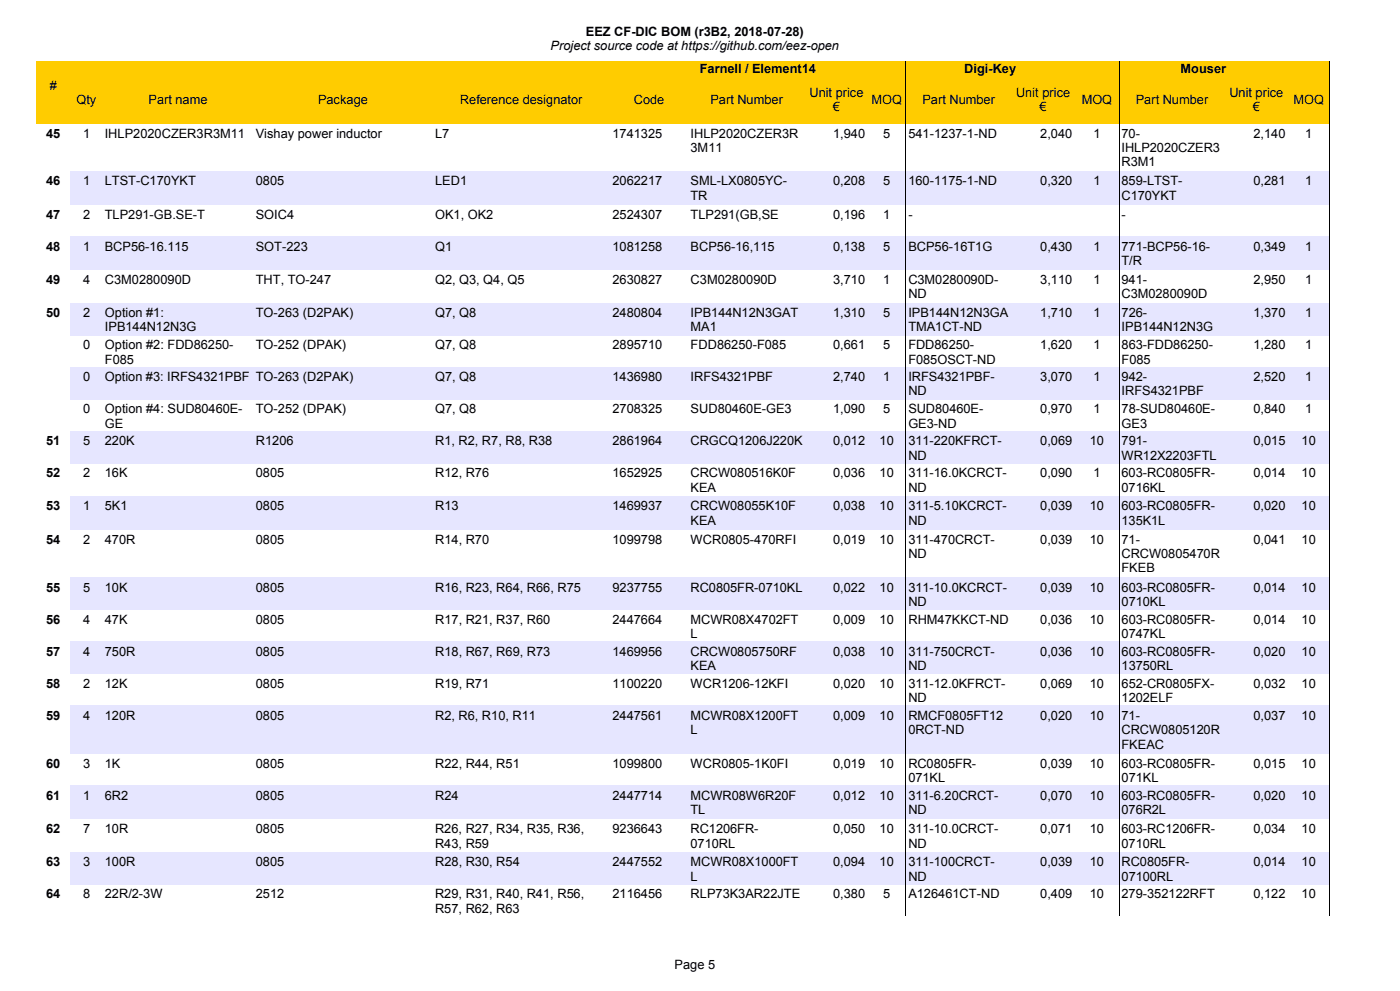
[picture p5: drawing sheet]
<svg xmlns="http://www.w3.org/2000/svg" width="297mm" height="210mm" viewBox="0 0 297 210" stroke-linecap="round" stroke-linejoin="round" font-family="sans-serif">
<defs><g id="words">
<g font-size="2.7">
<text x="116.8" y="10.6">Project source code at https://github.com/eez-open</text>
<text x="124.2" y="7.6">EEZ CF-DIC BOM (r3B2, 2018-07-28)</text>
<text x="148.4" y="15.4">Farnell / Element14</text>
<text x="204.5" y="15.4">Digi-Key</text>
<text x="250.4" y="15.4">Mouser</text>
<text x="10.5" y="19">#</text>
<text x="16.2" y="22.1">Qty</text>
<text x="31.5" y="22.1">Part name</text>
<text x="67.5" y="22.1">Package</text>
<text x="97.5" y="22.1">Reference designator</text>
<text x="134.4" y="22.1">Code</text>
<text x="150.7" y="22.1">Part Number</text>
<text x="171.7" y="20.5">Unit price</text>
<text x="176.6" y="23.6">€</text>
<text x="184.8" y="22.1">MOQ</text>
<text x="195.7" y="22.1">Part Number</text>
<text x="215.5" y="20.5">Unit price</text>
<text x="220.5" y="23.6">€</text>
<text x="229.4" y="22.1">MOQ</text>
<text x="240.9" y="22.1">Part Number</text>
<text x="260.7" y="20.5">Unit price</text>
<text x="265.7" y="23.6">€</text>
<text x="274.3" y="22.1">MOQ</text>
<text x="9.8" y="29.1">45</text>
<text x="17.6" y="29.1">1</text>
<text x="22.2" y="29.1">IHLP2020CZER3R3M11</text>
<text x="54.3" y="29.1">Vishay power inductor</text>
<text x="92.3" y="29.1">L7</text>
<text x="129.9" y="29.1">1741325</text>
<text x="146.5" y="29.1">IHLP2020CZER3R</text>
<text x="176.7" y="29.1">1,940</text>
<text x="187.3" y="29.1">5</text>
<text x="192.7" y="29.1">541-1237-1-ND</text>
<text x="220.6" y="29.1">2,040</text>
<text x="231.9" y="29.1">1</text>
<text x="237.8" y="29.1">70-</text>
<text x="265.9" y="29.1">2,140</text>
<text x="276.8" y="29.1">1</text>
<text x="146.5" y="32.2">3M11</text>
<text x="237.8" y="32.2">IHLP2020CZER3</text>
<text x="237.8" y="35.2">R3M1</text>
<text x="9.8" y="39.3">46</text>
<text x="17.6" y="39.3">1</text>
<text x="22.2" y="39.3">LTST-C170YKT</text>
<text x="54.3" y="39.3">0805</text>
<text x="92.3" y="39.3">LED1</text>
<text x="129.9" y="39.3">2062217</text>
<text x="146.5" y="39.3">SML-LX0805YC-</text>
<text x="176.7" y="39.3">0,208</text>
<text x="187.3" y="39.3">5</text>
<text x="192.7" y="39.3">160-1175-1-ND</text>
<text x="220.6" y="39.3">0,320</text>
<text x="231.9" y="39.3">1</text>
<text x="237.8" y="39.3">859-LTST-</text>
<text x="265.9" y="39.3">0,281</text>
<text x="276.8" y="39.3">1</text>
<text x="9.8" y="46.4">47</text>
<text x="17.6" y="46.4">2</text>
<text x="22.2" y="46.4">TLP291-GB.SE-T</text>
<text x="54.3" y="46.4">SOIC4</text>
<text x="92.3" y="46.4">OK1, OK2</text>
<text x="129.9" y="46.4">2524307</text>
<text x="146.5" y="46.4">TLP291(GB,SE</text>
<text x="146.5" y="42.3">TR</text>
<text x="176.7" y="46.4">0,196</text>
<text x="187.3" y="46.4">1</text>
<text x="192.7" y="46.4">-</text>
<text x="237.8" y="46.4">-</text>
<text x="237.8" y="42.3">C170YKT</text>
<text x="9.8" y="53.1">48</text>
<text x="17.6" y="53.1">1</text>
<text x="22.2" y="53.1">BCP56-16.115</text>
<text x="54.3" y="53.1">SOT-223</text>
<text x="92.3" y="53.1">Q1</text>
<text x="129.9" y="53.1">1081258</text>
<text x="146.5" y="53.1">BCP56-16,115</text>
<text x="176.7" y="53.1">0,138</text>
<text x="187.3" y="53.1">5</text>
<text x="192.7" y="53.1">BCP56-16T1G</text>
<text x="220.6" y="53.1">0,430</text>
<text x="231.9" y="53.1">1</text>
<text x="237.8" y="53.1">771-BCP56-16-</text>
<text x="265.9" y="53.1">0,349</text>
<text x="276.8" y="53.1">1</text>
<text x="237.8" y="56.2">T/R</text>
<text x="9.8" y="60.2">49</text>
<text x="17.6" y="60.2">4</text>
<text x="22.2" y="60.2">C3M0280090D</text>
<text x="54.3" y="60.2">THT, TO-247</text>
<text x="92.3" y="60.2">Q2, Q3, Q4, Q5</text>
<text x="129.9" y="60.2">2630827</text>
<text x="146.5" y="60.2">C3M0280090D</text>
<text x="176.7" y="60.2">3,710</text>
<text x="187.3" y="60.2">1</text>
<text x="192.7" y="60.2">C3M0280090D-</text>
<text x="192.7" y="63.2">ND</text>
<text x="220.6" y="60.2">3,110</text>
<text x="231.9" y="60.2">1</text>
<text x="237.8" y="60.2">941-</text>
<text x="237.8" y="63.2">C3M0280090D</text>
<text x="265.9" y="60.2">2,950</text>
<text x="276.8" y="60.2">1</text>
<text x="9.8" y="67.2">50</text>
<text x="17.6" y="67.2">2</text>
<text x="22.3" y="67.2">Option #1:</text>
<text x="22.3" y="70.2">IPB144N12N3G</text>
<text x="54.3" y="67.2">TO-263 (D2PAK)</text>
<text x="92.3" y="67.2">Q7, Q8</text>
<text x="129.9" y="67.2">2480804</text>
<text x="146.5" y="67.2">IPB144N12N3GAT</text>
<text x="146.5" y="70.2">MA1</text>
<text x="176.7" y="67.2">1,310</text>
<text x="187.3" y="67.2">5</text>
<text x="192.7" y="67.2">IPB144N12N3GA</text>
<text x="192.7" y="70.2">TMA1CT-ND</text>
<text x="220.6" y="67.2">1,710</text>
<text x="231.9" y="67.2">1</text>
<text x="237.9" y="67.2">726-</text>
<text x="237.9" y="70.2">IPB144N12N3G</text>
<text x="265.9" y="67.2">1,370</text>
<text x="276.8" y="67.2">1</text>
<text x="17.6" y="74">0</text>
<text x="22.3" y="74">Option #2: FDD86250-</text>
<text x="22.3" y="77.1">F085</text>
<text x="54.3" y="74">TO-252 (DPAK)</text>
<text x="92.3" y="74">Q7, Q8</text>
<text x="129.9" y="74">2895710</text>
<text x="146.5" y="74">FDD86250-F085</text>
<text x="176.7" y="74">0,661</text>
<text x="187.3" y="74">5</text>
<text x="192.7" y="74">FDD86250-</text>
<text x="192.7" y="77.1">F085OSCT-ND</text>
<text x="220.6" y="74">1,620</text>
<text x="231.9" y="74">1</text>
<text x="237.9" y="74">863-FDD86250-</text>
<text x="237.9" y="77.1">F085</text>
<text x="265.9" y="74">1,280</text>
<text x="276.8" y="74">1</text>
<text x="17.6" y="80.8">0</text>
<text x="22.2" y="80.8">Option #3: IRFS4321PBF TO-263 (D2PAK)</text>
<text x="92.3" y="80.8">Q7, Q8</text>
<text x="129.9" y="80.8">1436980</text>
<text x="146.5" y="80.8">IRFS4321PBF</text>
<text x="176.7" y="80.8">2,740</text>
<text x="187.3" y="80.8">1</text>
<text x="192.7" y="80.8">IRFS4321PBF-</text>
<text x="192.7" y="83.8">ND</text>
<text x="220.6" y="80.8">3,070</text>
<text x="231.9" y="80.8">1</text>
<text x="237.9" y="80.8">942-</text>
<text x="237.9" y="83.8">IRFS4321PBF</text>
<text x="265.9" y="80.8">2,520</text>
<text x="276.8" y="80.8">1</text>
<text x="17.6" y="87.6">0</text>
<text x="22.3" y="87.6">Option #4: SUD80460E-</text>
<text x="54.3" y="87.6">TO-252 (DPAK)</text>
<text x="92.3" y="87.6">Q7, Q8</text>
<text x="129.9" y="87.6">2708325</text>
<text x="146.5" y="87.6">SUD80460E-GE3</text>
<text x="176.7" y="87.6">1,090</text>
<text x="187.3" y="87.6">5</text>
<text x="192.7" y="87.6">SUD80460E-</text>
<text x="220.6" y="87.6">0,970</text>
<text x="231.9" y="87.6">1</text>
<text x="237.9" y="87.6">78-SUD80460E-</text>
<text x="265.9" y="87.6">0,840</text>
<text x="276.8" y="87.6">1</text>
<text x="9.8" y="94.4">51</text>
<text x="17.6" y="94.4">5</text>
<text x="22.2" y="94.4">220K</text>
<text x="22.3" y="90.6">GE</text>
<text x="54.3" y="94.4">R1206</text>
<text x="92.3" y="94.4">R1, R2, R7, R8, R38</text>
<text x="129.9" y="94.4">2861964</text>
<text x="146.5" y="94.4">CRGCQ1206J220K</text>
<text x="176.7" y="94.4">0,012</text>
<text x="186.5" y="94.4">10</text>
<text x="192.7" y="90.6">GE3-ND</text>
<text x="192.7" y="94.4">311-220KFRCT-</text>
<text x="220.6" y="94.4">0,069</text>
<text x="231.1" y="94.4">10</text>
<text x="237.9" y="90.6">GE3</text>
<text x="237.9" y="94.4">791-</text>
<text x="265.9" y="94.4">0,015</text>
<text x="276" y="94.4">10</text>
<text x="9.8" y="101.1">52</text>
<text x="17.6" y="101.1">2</text>
<text x="22.2" y="101.1">16K</text>
<text x="54.3" y="101.1">0805</text>
<text x="92.3" y="101.1">R12, R76</text>
<text x="129.9" y="101.1">1652925</text>
<text x="146.5" y="101.1">CRCW080516K0F</text>
<text x="176.7" y="101.1">0,036</text>
<text x="186.5" y="101.1">10</text>
<text x="192.7" y="97.4">ND</text>
<text x="192.7" y="101.1">311-16.0KCRCT-</text>
<text x="220.6" y="101.1">0,090</text>
<text x="231.9" y="101.1">1</text>
<text x="237.8" y="101.1">603-RC0805FR-</text>
<text x="237.9" y="97.4">WR12X2203FTL</text>
<text x="265.9" y="101.1">0,014</text>
<text x="276" y="101.1">10</text>
<text x="146.5" y="104.2">KEA</text>
<text x="192.7" y="104.2">ND</text>
<text x="237.8" y="104.2">0716KL</text>
<text x="9.8" y="108.2">53</text>
<text x="17.6" y="108.2">1</text>
<text x="22.2" y="108.2">5K1</text>
<text x="54.3" y="108.2">0805</text>
<text x="92.3" y="108.2">R13</text>
<text x="129.9" y="108.2">1469937</text>
<text x="146.5" y="108.2">CRCW08055K10F</text>
<text x="146.5" y="111.2">KEA</text>
<text x="176.7" y="108.2">0,038</text>
<text x="186.5" y="108.2">10</text>
<text x="192.7" y="108.2">311-5.10KCRCT-</text>
<text x="192.7" y="111.2">ND</text>
<text x="220.6" y="108.2">0,039</text>
<text x="231.1" y="108.2">10</text>
<text x="237.8" y="108.2">603-RC0805FR-</text>
<text x="237.8" y="111.2">135K1L</text>
<text x="265.9" y="108.2">0,020</text>
<text x="276" y="108.2">10</text>
<text x="9.8" y="115.2">54</text>
<text x="17.6" y="115.2">2</text>
<text x="22.2" y="115.2">470R</text>
<text x="54.3" y="115.2">0805</text>
<text x="92.3" y="115.2">R14, R70</text>
<text x="129.9" y="115.2">1099798</text>
<text x="146.5" y="115.2">WCR0805-470RFI</text>
<text x="176.7" y="115.2">0,019</text>
<text x="186.5" y="115.2">10</text>
<text x="192.7" y="115.2">311-470CRCT-</text>
<text x="192.7" y="118.3">ND</text>
<text x="220.6" y="115.2">0,039</text>
<text x="231.1" y="115.2">10</text>
<text x="237.8" y="115.2">71-</text>
<text x="237.8" y="118.3">CRCW0805470R</text>
<text x="265.9" y="115.2">0,041</text>
<text x="276" y="115.2">10</text>
<text x="9.8" y="125.4">55</text>
<text x="17.6" y="125.4">5</text>
<text x="22.2" y="125.4">10K</text>
<text x="54.3" y="125.4">0805</text>
<text x="92.3" y="125.4">R16, R23, R64, R66, R75</text>
<text x="129.9" y="125.4">9237755</text>
<text x="146.5" y="125.4">RC0805FR-0710KL</text>
<text x="176.7" y="125.4">0,022</text>
<text x="186.5" y="125.4">10</text>
<text x="192.7" y="125.4">311-10.0KCRCT-</text>
<text x="220.6" y="125.4">0,039</text>
<text x="231.1" y="125.4">10</text>
<text x="237.8" y="121.3">FKEB</text>
<text x="237.9" y="125.4">603-RC0805FR-</text>
<text x="265.9" y="125.4">0,014</text>
<text x="276" y="125.4">10</text>
<text x="192.7" y="128.5">ND</text>
<text x="237.9" y="128.5">0710KL</text>
<text x="9.8" y="132.2">56</text>
<text x="17.6" y="132.2">4</text>
<text x="22.2" y="132.2">47K</text>
<text x="54.3" y="132.2">0805</text>
<text x="92.3" y="132.2">R17, R21, R37, R60</text>
<text x="129.9" y="132.2">2447664</text>
<text x="146.5" y="132.2">MCWR08X4702FT</text>
<text x="146.5" y="135.3">L</text>
<text x="176.7" y="132.2">0,009</text>
<text x="186.5" y="132.2">10</text>
<text x="192.7" y="132.2">RHM47KKCT-ND</text>
<text x="220.6" y="132.2">0,036</text>
<text x="231.1" y="132.2">10</text>
<text x="237.9" y="132.2">603-RC0805FR-</text>
<text x="237.9" y="135.3">0747KL</text>
<text x="265.9" y="132.2">0,014</text>
<text x="276" y="132.2">10</text>
<text x="9.8" y="139">57</text>
<text x="17.6" y="139">4</text>
<text x="22.2" y="139">750R</text>
<text x="54.3" y="139">0805</text>
<text x="92.3" y="139">R18, R67, R69, R73</text>
<text x="129.9" y="139">1469956</text>
<text x="146.5" y="139">CRCW0805750RF</text>
<text x="146.5" y="142">KEA</text>
<text x="176.7" y="139">0,038</text>
<text x="186.5" y="139">10</text>
<text x="192.7" y="139">311-750CRCT-</text>
<text x="192.7" y="142">ND</text>
<text x="220.6" y="139">0,036</text>
<text x="231.1" y="139">10</text>
<text x="237.9" y="139">603-RC0805FR-</text>
<text x="237.9" y="142">13750RL</text>
<text x="265.9" y="139">0,020</text>
<text x="276" y="139">10</text>
<text x="9.8" y="145.8">58</text>
<text x="17.6" y="145.8">2</text>
<text x="22.2" y="145.8">12K</text>
<text x="54.3" y="145.8">0805</text>
<text x="92.3" y="145.8">R19, R71</text>
<text x="129.9" y="145.8">1100220</text>
<text x="146.5" y="145.8">WCR1206-12KFI</text>
<text x="176.7" y="145.8">0,020</text>
<text x="186.5" y="145.8">10</text>
<text x="192.7" y="145.8">311-12.0KFRCT-</text>
<text x="192.7" y="148.8">ND</text>
<text x="220.6" y="145.8">0,069</text>
<text x="231.1" y="145.8">10</text>
<text x="237.9" y="145.8">652-CR0805FX-</text>
<text x="237.9" y="148.8">1202ELF</text>
<text x="265.9" y="145.8">0,032</text>
<text x="276" y="145.8">10</text>
<text x="9.8" y="152.6">59</text>
<text x="17.6" y="152.6">4</text>
<text x="22.2" y="152.6">120R</text>
<text x="54.3" y="152.6">0805</text>
<text x="92.3" y="152.6">R2, R6, R10, R11</text>
<text x="129.9" y="152.6">2447561</text>
<text x="146.5" y="152.6">MCWR08X1200FT</text>
<text x="146.5" y="155.6">L</text>
<text x="176.7" y="152.6">0,009</text>
<text x="186.5" y="152.6">10</text>
<text x="192.7" y="152.6">RMCF0805FT12</text>
<text x="192.7" y="155.6">0RCT-ND</text>
<text x="220.6" y="152.6">0,020</text>
<text x="231.1" y="152.6">10</text>
<text x="237.8" y="152.6">71-</text>
<text x="237.8" y="155.6">CRCW0805120R</text>
<text x="265.9" y="152.6">0,037</text>
<text x="276" y="152.6">10</text>
<text x="237.8" y="158.7">FKEAC</text>
<text x="9.8" y="162.8">60</text>
<text x="17.6" y="162.8">3</text>
<text x="22.2" y="162.8">1K</text>
<text x="54.3" y="162.8">0805</text>
<text x="92.3" y="162.8">R22, R44, R51</text>
<text x="129.9" y="162.8">1099800</text>
<text x="146.5" y="162.8">WCR0805-1K0FI</text>
<text x="176.7" y="162.8">0,019</text>
<text x="186.5" y="162.8">10</text>
<text x="192.7" y="162.8">RC0805FR-</text>
<text x="192.7" y="165.8">071KL</text>
<text x="220.6" y="162.8">0,039</text>
<text x="231.1" y="162.8">10</text>
<text x="237.9" y="162.8">603-RC0805FR-</text>
<text x="237.9" y="165.8">071KL</text>
<text x="265.9" y="162.8">0,015</text>
<text x="276" y="162.8">10</text>
<text x="9.8" y="169.6">61</text>
<text x="17.6" y="169.6">1</text>
<text x="22.2" y="169.6">6R2</text>
<text x="54.3" y="169.6">0805</text>
<text x="92.3" y="169.6">R24</text>
<text x="129.9" y="169.6">2447714</text>
<text x="146.5" y="169.6">MCWR08W6R20F</text>
<text x="146.5" y="172.6">TL</text>
<text x="176.7" y="169.6">0,012</text>
<text x="186.5" y="169.6">10</text>
<text x="192.7" y="169.6">311-6.20CRCT-</text>
<text x="192.7" y="172.6">ND</text>
<text x="220.6" y="169.6">0,070</text>
<text x="231.1" y="169.6">10</text>
<text x="237.8" y="169.6">603-RC0805FR-</text>
<text x="237.8" y="172.6">076R2L</text>
<text x="265.9" y="169.6">0,020</text>
<text x="276" y="169.6">10</text>
<text x="9.8" y="176.6">62</text>
<text x="17.6" y="176.6">7</text>
<text x="22.2" y="176.6">10R</text>
<text x="54.3" y="176.6">0805</text>
<text x="92.3" y="176.6">R26, R27, R34, R35, R36,</text>
<text x="92.3" y="179.6">R43, R59</text>
<text x="129.9" y="176.6">9236643</text>
<text x="146.5" y="176.6">RC1206FR-</text>
<text x="146.5" y="179.6">0710RL</text>
<text x="176.7" y="176.6">0,050</text>
<text x="186.5" y="176.6">10</text>
<text x="192.7" y="176.6">311-10.0CRCT-</text>
<text x="192.7" y="179.6">ND</text>
<text x="220.6" y="176.6">0,071</text>
<text x="231.1" y="176.6">10</text>
<text x="237.8" y="176.6">603-RC1206FR-</text>
<text x="237.8" y="179.6">0710RL</text>
<text x="265.9" y="176.6">0,034</text>
<text x="276" y="176.6">10</text>
<text x="9.8" y="183.6">63</text>
<text x="17.6" y="183.6">3</text>
<text x="22.2" y="183.6">100R</text>
<text x="54.3" y="183.6">0805</text>
<text x="92.3" y="183.6">R28, R30, R54</text>
<text x="129.9" y="183.6">2447552</text>
<text x="146.5" y="183.6">MCWR08X1000FT</text>
<text x="176.7" y="183.6">0,094</text>
<text x="186.5" y="183.6">10</text>
<text x="192.7" y="183.6">311-100CRCT-</text>
<text x="220.6" y="183.6">0,039</text>
<text x="231.1" y="183.6">10</text>
<text x="237.9" y="183.6">RC0805FR-</text>
<text x="265.9" y="183.6">0,014</text>
<text x="276" y="183.6">10</text>
<text x="9.8" y="190.4">64</text>
<text x="17.6" y="190.4">8</text>
<text x="22.2" y="190.4">22R/2-3W</text>
<text x="54.3" y="190.4">2512</text>
<text x="92.3" y="190.4">R29, R31, R40, R41, R56,</text>
<text x="129.9" y="190.4">2116456</text>
<text x="146.5" y="190.4">RLP73K3AR22JTE</text>
<text x="146.5" y="186.7">L</text>
<text x="176.7" y="190.4">0,380</text>
<text x="187.3" y="190.4">5</text>
<text x="192.7" y="190.4">A126461CT-ND</text>
<text x="192.7" y="186.7">ND</text>
<text x="220.6" y="190.4">0,409</text>
<text x="231.1" y="190.4">10</text>
<text x="237.8" y="190.4">279-352122RFT</text>
<text x="237.9" y="186.7">07100RL</text>
<text x="265.9" y="190.4">0,122</text>
<text x="276" y="190.4">10</text>
<text x="92.3" y="193.4">R57, R62, R63</text>
<text x="143.1" y="205.3">Page 5</text>
</g>
</g></defs>
<path d="M7.6 12.9h274.3v13.2h-274.3z" fill-rule="evenodd" fill="#fc0"/>
<path d="M192.1 12.9v13.3M237.4 12.9v13.3M282 12.9v13.3" fill="none" stroke="#000" stroke-width=".21"/>
<g fill="#e6e6ff">
<path d="M14.9 36.3h267v7.1h-267z" fill-rule="evenodd"/>
<path d="M14.9 50.1h267v7.1h-267z" fill-rule="evenodd"/>
<path d="M14.9 64.2h267v6.8h-267z" fill-rule="evenodd"/>
<path d="M14.9 77.8h267v6.8h-267z" fill-rule="evenodd"/>
<path d="M14.9 91.4h267v6.8h-267z" fill-rule="evenodd"/>
<path d="M14.9 105.2h267v7.1h-267z" fill-rule="evenodd"/>
<path d="M14.9 122.4h267v6.8h-267z" fill-rule="evenodd"/>
<path d="M14.9 136h267v6.8h-267z" fill-rule="evenodd"/>
<path d="M14.9 149.6h267v10.2h-267z" fill-rule="evenodd"/>
<path d="M14.9 166.6h267v7h-267z" fill-rule="evenodd"/>
<path d="M14.9 180.6h267v6.8h-267z" fill-rule="evenodd"/>
</g>
<path d="M192.1 26.2v168M237.4 26.2v168M282 26.2v168" fill="none" stroke="#000" stroke-width=".21"/>
<use href="#words"/>
</svg>
